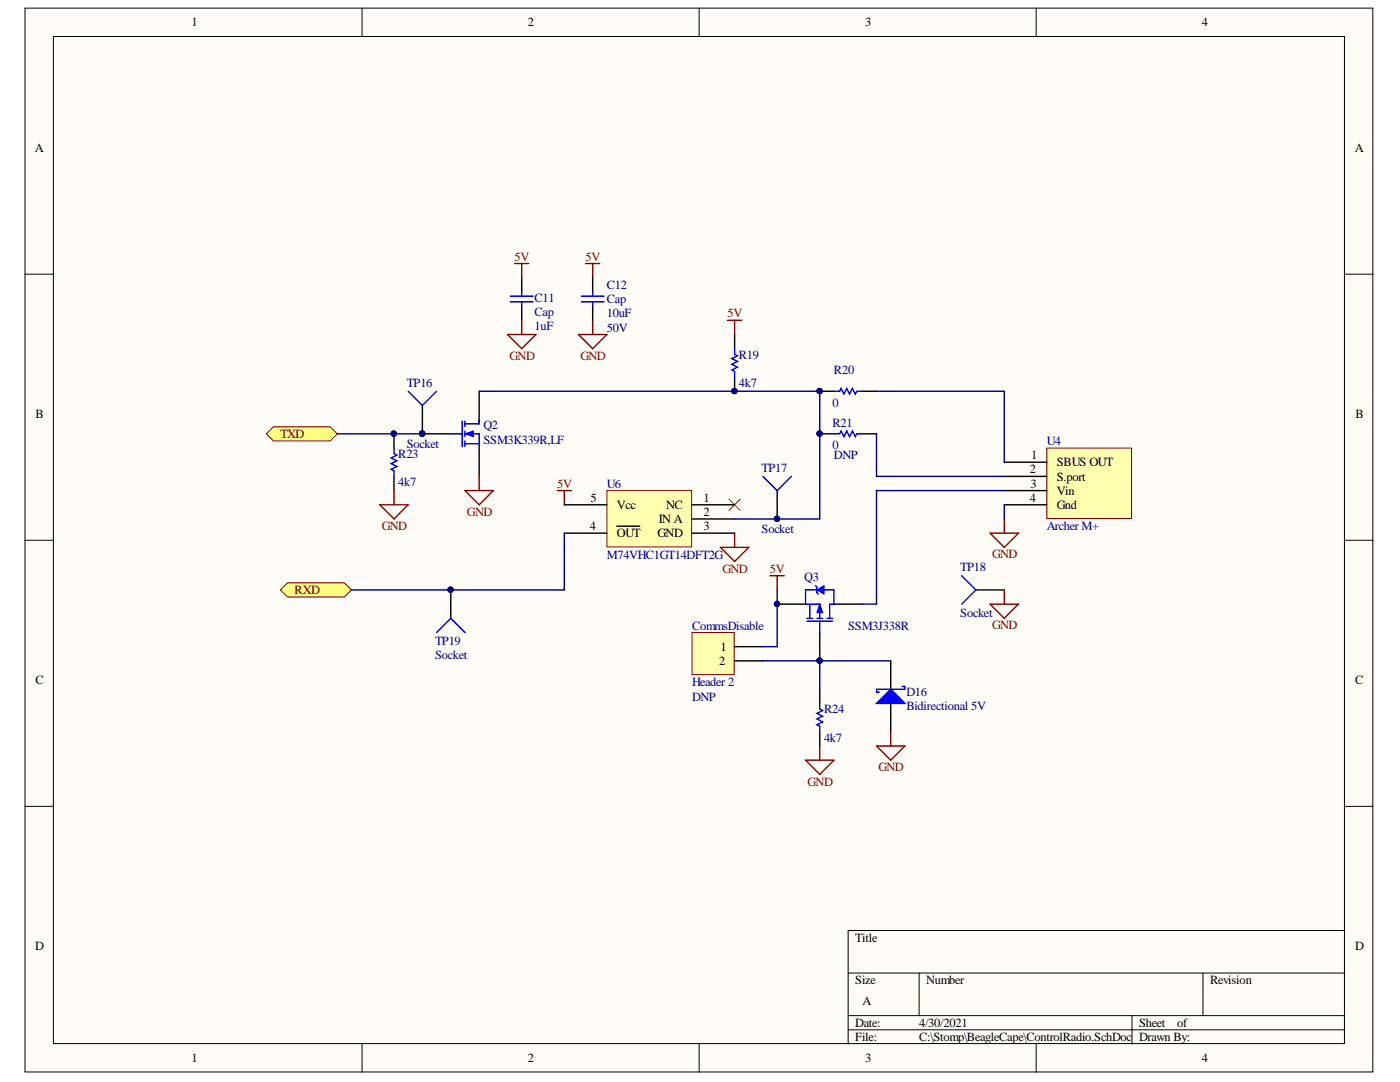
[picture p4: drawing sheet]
<svg xmlns="http://www.w3.org/2000/svg" width="279mm" height="216mm" viewBox="0 0 279 216" stroke-linecap="round" stroke-linejoin="round" font-family="sans-serif">
<defs><g id="words">
<g font-size="2.5">
<text x="38.2" y="5.3">1</text>
<text x="105.3" y="5.3">2</text>
<text x="172.7" y="5.3">3</text>
<text x="239.9" y="5.3">4</text>
<text x="7" y="30.4">A</text>
<text x="270.4" y="30.4">A</text>
<text x="7.1" y="83.5">B</text>
<text x="270.5" y="83.5">B</text>
<text x="205.5" y="94.5">2</text>
<text x="205.8" y="91.6">1</text>
<text x="210.9" y="93.1">SBUS OUT</text>
<text x="210.9" y="95.9">S.port</text>
<text x="117.8" y="100.1">5</text>
<text x="123.1" y="101.6">Vcc</text>
<text x="132.9" y="101.6">NC</text>
<text x="140.4" y="100.1">1</text>
<text x="205.5" y="100.1">4</text>
<text x="205.6" y="97.3">3</text>
<text x="210.9" y="98.7">Vin</text>
<text x="210.9" y="101.6">Gnd</text>
<text x="117.7" y="105.8">4</text>
<text x="123.1" y="107.2">OUT</text>
<text x="131.2" y="107.2">GND</text>
<text x="131.5" y="104.4">IN A</text>
<text x="140.4" y="103">2</text>
<text x="140.4" y="105.8">3</text>
<text x="143.8" y="129.9">1</text>
<text x="7.1" y="136.6">C</text>
<text x="143.5" y="132.7">2</text>
<text x="270.5" y="136.6">C</text>
<text x="7" y="189.6">D</text>
<text x="170.7" y="187.9">Title</text>
<text x="270.4" y="189.6">D</text>
<text x="170.7" y="196.4">Size</text>
<text x="184.8" y="196.4">Number</text>
<text x="241.5" y="196.4">Revision</text>
<text x="172.1" y="200.6">A</text>
<text x="170.7" y="204.9">Date:</text>
<text x="170.7" y="207.7">File:</text>
<text x="183.4" y="204.9">4/30/2021</text>
<text x="183.4" y="207.7">C:\Stomp\BeagleCape\ControlRadio.SchDoc</text>
<text x="227.3" y="204.9">Sheet</text>
<text x="227.3" y="207.7">Drawn By:</text>
<text x="235" y="204.9">of</text>
<text x="38.2" y="212">1</text>
<text x="105.3" y="212">2</text>
<text x="172.7" y="212">3</text>
<text x="239.9" y="212">4</text>
</g>
<g font-size="2.5" fill="#800000">
<text x="102.7" y="52">5V</text>
<text x="116.8" y="52">5V</text>
<text x="145.2" y="63.3">5V</text>
<text x="101.7" y="71.8">GND</text>
<text x="115.8" y="71.8">GND</text>
<text x="56" y="87.4">TXD</text>
<text x="111.2" y="97.3">5V</text>
<text x="76.2" y="105.8">GND</text>
<text x="93.2" y="102.9">GND</text>
<text x="198" y="111.4">GND</text>
<text x="58.8" y="118.5">RXD</text>
<text x="144.2" y="114.3">GND</text>
<text x="153.7" y="114.3">5V</text>
<text x="198" y="125.6">GND</text>
<text x="175.3" y="153.9">GND</text>
<text x="161.2" y="156.7">GND</text>
</g>
<g font-size="2.5" fill="#000080">
<text x="121.1" y="57.7">C12</text>
<text x="106.7" y="65.9">1uF</text>
<text x="106.7" y="60.2">C11</text>
<text x="106.7" y="63">Cap</text>
<text x="121.1" y="63.3">10uF</text>
<text x="121.1" y="60.5">Cap</text>
<text x="121.1" y="66.2">50V</text>
<text x="147.5" y="71.5">R19</text>
<text x="81.2" y="77.2">TP16</text>
<text x="147.5" y="77.2">4k7</text>
<text x="166.4" y="74.7">R20</text>
<text x="166.2" y="81.2">0</text>
<text x="81.2" y="89.4">Socket</text>
<text x="96.5" y="85.7">Q2</text>
<text x="96.5" y="88.5">SSM3K339R,LF</text>
<text x="166.2" y="89.7">0</text>
<text x="166.2" y="85.1">R21</text>
<text x="208.9" y="88.8">U4</text>
<text x="79.5" y="91.4">R23</text>
<text x="152" y="94.2">TP17</text>
<text x="166.4" y="91.6">DNP</text>
<text x="79.5" y="97">4k7</text>
<text x="121.1" y="97.3">U6</text>
<text x="152" y="106.4">Socket</text>
<text x="208.9" y="105.8">Archer M+</text>
<text x="121.1" y="111.5">M74VHC1GT14DFT2G</text>
<text x="160.5" y="116">Q3</text>
<text x="191.6" y="114">TP18</text>
<text x="138.1" y="125.6">CommsDisable</text>
<text x="169.3" y="125.6">SSM3J338R</text>
<text x="191.6" y="123.1">Socket</text>
<text x="86.8" y="128.7">TP19</text>
<text x="86.8" y="131.6">Socket</text>
<text x="138.1" y="136.9">Header 2</text>
<text x="138.1" y="139.8">DNP</text>
<text x="164.5" y="142.3">R24</text>
<text x="180.9" y="138.9">D16</text>
<text x="180.9" y="141.8">Bidirectional 5V</text>
<text x="164.5" y="148">4k7</text>
</g>
</g></defs>
<g fill="#fffcf8" stroke="#000" stroke-width=".2">
<path d="M5 1.6h269v212.3h-269z"/>
<path d="M10.7 7.3h257.6v200.9h-257.6z"/>
</g>
<g fill="none" stroke="#000" stroke-width=".2">
<path d="M72.3 1.6v5.7M139.5 1.6v5.7M206.8 1.6v5.7M5 54.7h5.7M268.4 54.7h5.7M5 107.8h5.7M268.4 107.8h5.7M5 160.9h5.7M268.4 160.9h5.7M169.3 194.2h99.1M183.4 194.2v8.5M240.1 194.2v8.5"/>
<path d="M268.4 185.7h-99.1v22.6M72.3 208.3v5.7M139.5 208.3v5.7M169.3 202.7h99.1M169.3 205.5h99.1M206.8 208.3v5.7M225.9 202.7v5.6"/>
</g>
<g fill="#ffff80" stroke="#800000" stroke-width=".2">
<path d="M56 117.7l1.4-1.4h11.3l1.4 1.4-1.4 1.4h-11.3z" fill-rule="evenodd"/>
<path d="M53.1 86.6l1.5-1.5h11.3l1.4 1.5-1.4 1.4h-11.3z" fill-rule="evenodd"/>
</g>
<path d="M197.6 106.4h5.7l-2.9 2.8zM200.4 103.6v2.8" fill="none" stroke="#800000" stroke-width=".28"/>
<path d="M208.9 89.4h16.9v14.1h-16.9z" fill="#ffffb0" stroke="#800000" stroke-width=".2"/>
<path d="M200.4 92.2h8.5M200.4 95.1h8.5M200.4 97.9h8.5M200.4 100.7h8.5M155.1 120.5h5.7M163.6 126.2v5.7M166.4 120.5h5.7" fill="none" stroke="#000" stroke-width=".28"/>
<path d="M160.8 117.7h2.2M164.5 117.7h1.9v2.8M160.8 120.5h2.8v2.9M161.1 123.9h5.1M161.1 123.4h1.1M161.6 120.5v2.9M163 123.4h1.2M163.6 123.9v2.3M165 123.4h1.2M165.6 120.5v2.9" fill="none" stroke="#00f" stroke-width=".28"/>
<g fill="#000080" stroke="#000080" stroke-width=".2">
<circle cx="163.6" cy="131.8" r=".52"/>
<circle cx="155.1" cy="120.5" r=".52"/>
</g>
<path d="M163.6 120.5l.6 1.7h-1.2z" fill="#00f"/>
<path d="M163.6 120.5l.6 1.7h-1.2z" fill="none" stroke="#00f" stroke-width=".2"/>
<path d="M160.8 117.7v2.8M165.6 120.5h.8" fill="none" stroke="#00f" stroke-width=".28"/>
<path d="M163 117.7l1.5-.8v1.7z" fill="#00f"/>
<path d="M163 117.7l1.5-.8v1.7z" fill="none" stroke="#00f" stroke-width=".2"/>
<g fill="none" stroke="#00f" stroke-width=".28">
<path d="M146.6 69.6v1.1l.6 .3-1.2 .6 1.2 .5-1.2 .6 1.2 .6-1.2 .5 .6 .3v1.1M166.4 78.1h1.2l.2-.6 .6 1.1 .6-1.1 .5 1.1 .6-1.1 .6 1.1 .3-.5h1.1M90 86.6h2.2M92.2 84v5.1M92.8 84.6h2.8M92.8 86.6h2.8v2.8M92.8 88.5h2.8M92.8 84v1.1M92.8 86v1.1M92.8 88v1.1M166.4 86.6h1.2l.2-.6 .6 1.1 .6-1.1 .5 1.1 .6-1.1 .6 1.1 .3-.5h1.1M162.8 116.9l.2 .2v1.2l.3 .3"/>
<path d="M163.6 140.4v1.1l.6 .3-1.2 .5 1.2 .6-1.2 .6 1.2 .5-1.2 .6 .6 .3v1.1"/>
</g>
<g fill="#000080" stroke="#000080" stroke-width=".2">
<circle cx="163.6" cy="131.8" r=".52"/>
<circle cx="155.1" cy="120.5" r=".52"/>
<circle cx="163.6" cy="78" r=".52"/>
<circle cx="163.6" cy="86.5" r=".52"/>
<circle cx="146.6" cy="78" r=".52"/>
<circle cx="84.3" cy="86.5" r=".52"/>
</g>
<path d="M95.6 78.1v5.6M146.6 66.7v2.9M146.6 75.2v2.9M163.6 78.1h2.8M172.1 78.1h2.8M84.3 86.6h5.7M95.6 89.4v5.7M163.6 86.6h2.8M172.1 86.6h2.8M163.6 137.5v2.9M163.6 146v2.9" fill="none" stroke="#000" stroke-width=".28"/>
<path d="M160.8 151.7h5.6l-2.8 2.8zM163.6 148.9v2.8" fill="none" stroke="#800000" stroke-width=".28"/>
<path d="M92.8 86.6l1.7-.6v1.1z" fill="#00f"/>
<path d="M92.8 86.6l1.7-.6v1.1z" fill="none" stroke="#00f" stroke-width=".2"/>
<path d="M101.9 59.1h4.5M104.1 58.3v.8M81.5 78.1l2.8 2.8 2.8-2.8M101.9 60.2h4.5M104.1 60.2v.9M78.6 89.4v1.1l.6 .3-1.1 .6 1.1 .5-1.1 .6 1.1 .6-1.1 .5 .5 .3v1.2M95.6 83.7v.9M152.3 95.1l2.8 2.8 2.8-2.8M191.9 114.9l2.9 2.8-2.9 2.8M87.1 126.2l2.9-2.8 2.8 2.8" fill="none" stroke="#00f" stroke-width=".28"/>
<g fill="#000080" stroke="#000080" stroke-width=".2">
<circle cx="84.3" cy="86.5" r=".52"/>
<circle cx="78.6" cy="86.5" r=".52"/>
<circle cx="155.1" cy="103.5" r=".52"/>
<circle cx="89.9" cy="117.7" r=".52"/>
</g>
<path d="M104.1 55.4v2.9M104.1 61.1v2.8M78.6 86.6v2.8M78.6 95.1v2.8M84.3 80.9v5.7M155.1 97.9v5.7M90 117.7v5.7M194.8 117.7h5.6" fill="none" stroke="#000" stroke-width=".28"/>
<g fill="none" stroke="#800000" stroke-width=".28">
<path d="M102.7 52.6h2.8M104.1 52.6v2.8M116.9 52.6h2.8M118.3 52.6v2.8M101.3 66.7h5.7l-2.9 2.9zM104.1 63.9v2.8M115.5 66.7h5.6l-2.8 2.9zM118.3 63.9v2.8M145.2 63.9h2.8M146.6 63.9v2.8M78.6 97.9v2.8M92.8 97.9h5.7l-2.9 2.8z"/>
<path d="M95.6 95.1v2.8M111.2 97.9h2.8M112.6 97.9v2.8M75.8 100.7h5.7l-2.9 2.9zM143.8 109.2h5.6l-2.8 2.8zM146.6 106.4v2.8M153.7 114.9h2.8M155.1 114.9v2.8M200.4 117.7v2.8M197.6 120.5h5.7l-2.9 2.9z"/>
</g>
<path d="M145.5 99.6l2.2 2.3M147.7 99.6l-2.2 2.3" fill="none" stroke="#f00" stroke-width=".2"/>
<path d="M121.1 97.9h16.9v11.2h-16.9z" fill="#ffffb0" stroke="#800000" stroke-width=".2"/>
<path d="M112.6 100.7h8.5M112.6 106.4h8.5M123.1 105h1.6M124.8 105h2.9M138.1 100.7h8.5M138.1 103.6h8.5M138.1 106.4h8.5" fill="none" stroke="#000" stroke-width=".28"/>
<path d="M138.1 126.2h8.4v8.4h-8.4z" fill="#ffffb0" stroke="#800000" stroke-width=".2"/>
<path d="M118.3 55.4v2.9M118.3 61.1v2.8M146.6 129h5.7M146.6 131.9h5.7M177.8 131.9v5.6M177.8 140.4v5.6" fill="none" stroke="#000" stroke-width=".28"/>
<path d="M95.6 78.1h68v25.5h-17M174.9 78.1h25.5v14.1M67.3 86.6h17M174.9 86.6v8.5h25.5M112.6 106.4v11.3h-42.5M155.1 117.7v11.3h-2.8M200.4 100.7v2.9M152.3 131.9h11.3v5.6M163.6 131.9h14.2" fill="none" stroke="#000080" stroke-width=".28"/>
<g fill="#000080" stroke="#000080" stroke-width=".2">
<circle cx="84.3" cy="86.5" r=".52"/>
<circle cx="78.6" cy="86.5" r=".52"/>
<circle cx="163.6" cy="131.8" r=".52"/>
<circle cx="155.1" cy="103.5" r=".52"/>
<circle cx="163.6" cy="86.5" r=".52"/>
<circle cx="163.6" cy="78" r=".52"/>
<circle cx="146.6" cy="78" r=".52"/>
<circle cx="89.9" cy="117.7" r=".52"/>
</g>
<path d="M174.9 148.9h5.7l-2.8 2.8zM177.8 146v2.9" fill="none" stroke="#800000" stroke-width=".28"/>
<path d="M116 59.1h4.5M118.3 58.3v.8M116 60.2h4.5M118.3 60.2v.9" fill="none" stroke="#00f" stroke-width=".28"/>
<path d="M174.9 140.4l2.9-2.9 2.8 2.9z" fill="#00f"/>
<path d="M180 137h.6v.5h-5.7v.6h.6M174.9 140.4l2.9-2.9 2.8 2.9z" fill="none" stroke="#00f" stroke-width=".28"/>
<path d="M200.4 97.9h-25.5v22.6h-2.8" fill="none" stroke="#000080" stroke-width=".28"/>
<use href="#words"/>
</svg>
